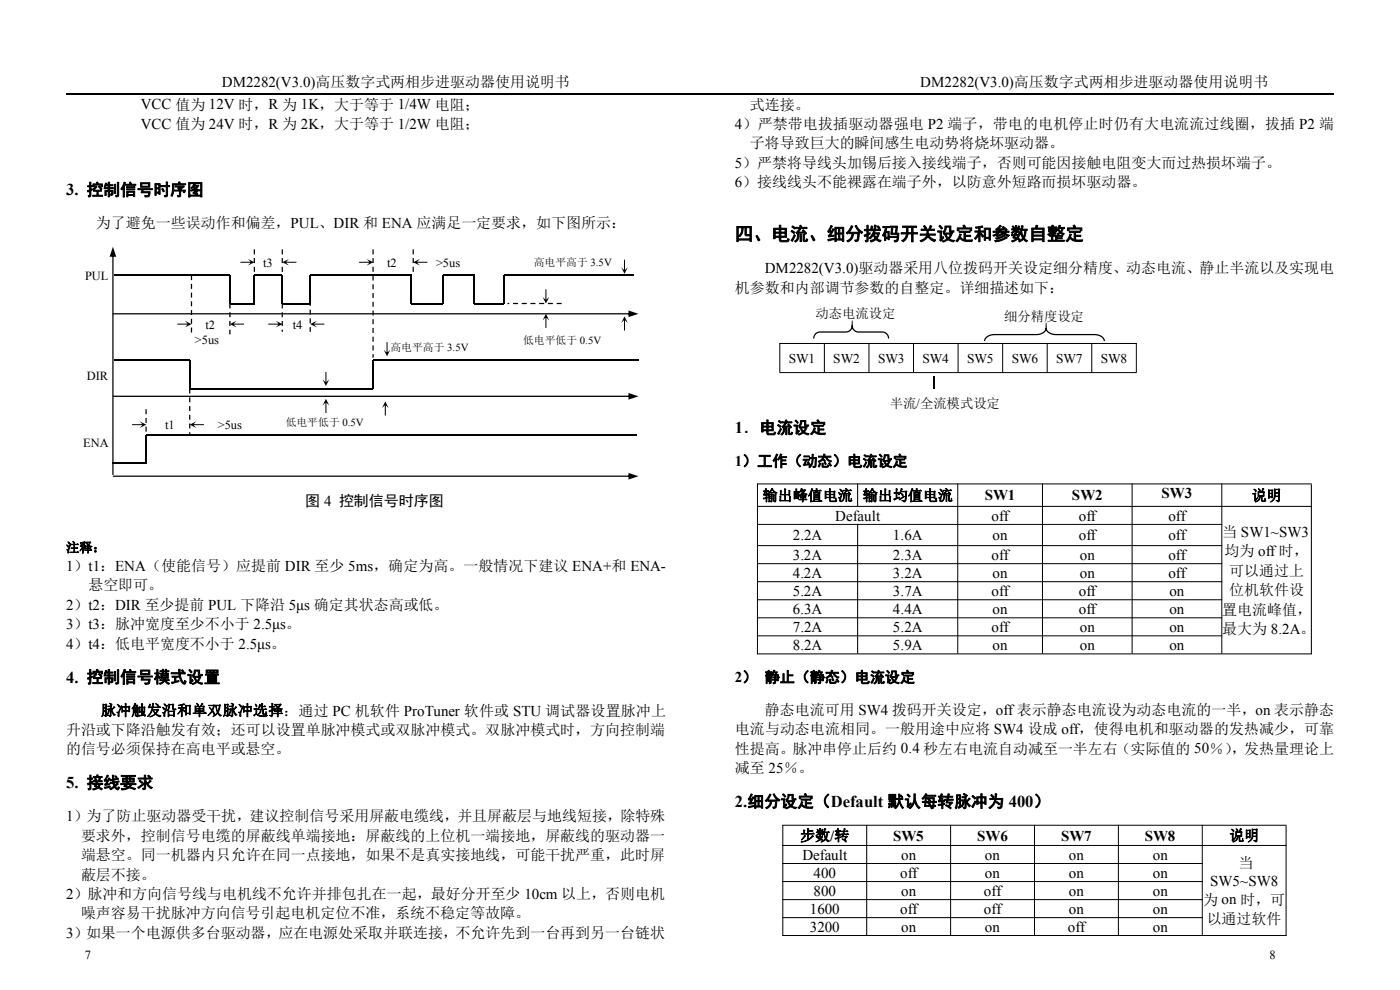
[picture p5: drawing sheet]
<svg xmlns="http://www.w3.org/2000/svg" width="297mm" height="210mm" viewBox="0 0 297 210" stroke-linecap="round" stroke-linejoin="round" font-family="sans-serif">
<defs><g id="words">
<text font-size="3.9" x="155.9" y="50.9">四、电流、细分拨码开关设定和参数自整定</text>
<g font-size="3.5">
<text x="14" y="41.5">3. 控制信号时序图</text>
<text x="155.9" y="91.9">1．电流设定</text>
<text x="14" y="144.8">4. 控制信号模式设置</text>
<text x="14" y="167.2">5. 接线要求</text>
<text x="155.9" y="171.2">2.细分设定（Default 默认每转脉冲为 400）</text>
</g>
<g font-size="3.2">
<text x="29.9" y="23.2">VCC 值为 12V 时，R 为 1K，大于等于 1/4W 电阻；</text>
<text x="47.1" y="18.5">DM2282(V3.0)高压数字式两相步进驱动器使用说明书</text>
<text x="159.1" y="23.3">式连接。</text>
<text x="195.2" y="18.5">DM2282(V3.0)高压数字式两相步进驱动器使用说明书</text>
<text x="29.9" y="27.3">VCC 值为 24V 时，R 为 2K，大于等于 1/2W 电阻；</text>
<text x="155.9" y="27.3">4）严禁带电拔插驱动器强电 P2 端子，带电的电机停止时仍有大电流流过线圈，拔插 P2 端</text>
<text x="155.9" y="35.6">5）严禁将导线头加锡后接入接线端子，否则可能因接触电阻变大而过热损坏端子。</text>
<text x="159.1" y="31.5">子将导致巨大的瞬间感生电动势将烧坏驱动器。</text>
<text x="155.9" y="39.7">6）接线线头不能裸露在端子外，以防意外短路而损坏驱动器。</text>
<text x="20.4" y="48.4">为了避免一些误动作和偏差，PUL、DIR 和 ENA 应满足一定要求，如下图所示：</text>
<text x="162.3" y="58">DM2282(V3.0)驱动器采用八位拨码开关设定细分精度、动态电流、静止半流以及实现电</text>
<text x="155.9" y="62.1">机参数和内部调节参数的自整定。详细描述如下：</text>
<text x="155.9" y="98.9">1）工作（动态）电流设定</text>
<text x="64.8" y="107.3">图 4 控制信号时序图</text>
<text x="161.8" y="106.2">输出峰值电流</text>
<text x="183" y="106.2">输出均值电流</text>
<text x="208.9" y="106.1">SW1</text>
<text x="227.4" y="106.1">SW2</text>
<text x="246.4" y="105.7">SW3</text>
<text x="265.5" y="106.2">说明</text>
<text x="177.2" y="110.5">Default</text>
<text x="210.4" y="110.5">off</text>
<text x="228.9" y="110.5">off</text>
<text x="247.9" y="110.5">off</text>
<text x="259.3" y="113.9">当 SW1~SW3</text>
<text x="168.2" y="114.6">2.2A</text>
<text x="168.2" y="118.8">3.2A</text>
<text x="189.4" y="114.6">1.6A</text>
<text x="189.4" y="118.8">2.3A</text>
<text x="210.4" y="118.8">off</text>
<text x="210.6" y="114.6">on</text>
<text x="228.9" y="114.6">off</text>
<text x="229.1" y="118.8">on</text>
<text x="247.9" y="114.6">off</text>
<text x="247.9" y="118.8">off</text>
<text x="259.8" y="118">均为 off时，</text>
<text x="14" y="121.1">1）t1：ENA（使能信号）应提前 DIR 至少 5ms，确定为高。一般情况下建议 ENA+和 ENA-</text>
<text x="18.8" y="125.2">悬空即可。</text>
<text x="168.2" y="122.6">4.2A</text>
<text x="189.4" y="122.6">3.2A</text>
<text x="210.6" y="122.6">on</text>
<text x="229.1" y="122.6">on</text>
<text x="247.9" y="122.6">off</text>
<text x="260.8" y="122.1">可以通过上</text>
<text x="14" y="129.3">2）t2：DIR 至少提前 PUL 下降沿 5μs 确定其状态高或低。</text>
<text x="168.2" y="126.5">5.2A</text>
<text x="168.2" y="130.3">6.3A</text>
<text x="189.4" y="126.5">3.7A</text>
<text x="189.4" y="130.3">4.4A</text>
<text x="210.4" y="126.5">off</text>
<text x="210.6" y="130.3">on</text>
<text x="228.9" y="126.5">off</text>
<text x="228.9" y="130.3">off</text>
<text x="248.1" y="126.5">on</text>
<text x="248.1" y="130.3">on</text>
<text x="259.3" y="130.4">置电流峰值，</text>
<text x="260.8" y="126.3">位机软件设</text>
<text x="14" y="133.5">3）t3：脉冲宽度至少不小于 2.5μs。</text>
<text x="14" y="137.6">4）t4：低电平宽度不小于 2.5μs。</text>
<text x="168.2" y="134.1">7.2A</text>
<text x="168.2" y="137.9">8.2A</text>
<text x="189.4" y="134.1">5.2A</text>
<text x="189.4" y="137.9">5.9A</text>
<text x="210.4" y="134.1">off</text>
<text x="210.6" y="137.9">on</text>
<text x="229.1" y="134.1">on</text>
<text x="229.1" y="137.9">on</text>
<text x="248.1" y="134.1">on</text>
<text x="248.1" y="137.9">on</text>
<text x="259.3" y="134.5">最大为 8.2A。</text>
<text x="155.9" y="144.7">2） 静止（静态）电流设定</text>
<text x="14" y="155.9">升沿或下降沿触发有效；还可以设置单脉冲模式或双脉冲模式。双脉冲模式时，方向控制端</text>
<text x="21.4" y="151.8">脉冲触发沿和单双脉冲选择：通过 PC 机软件 ProTuner 软件或 STU 调试器设置脉冲上</text>
<text x="155.9" y="155.7">电流与动态电流相同。一般用途中应将 SW4 设成 off，使得电机和驱动器的发热减少，可靠</text>
<text x="162.3" y="151.6">静态电流可用 SW4 拨码开关设定，off表示静态电流设为动态电流的一半，on 表示静态</text>
<text x="14" y="160">的信号必须保持在高电平或悬空。</text>
<text x="155.9" y="159.9">性提高。脉冲串停止后约 0.4 秒左右电流自动减至一半左右（实际值的 50％）</text>
<text x="261.3" y="159.9">，发热量理论上</text>
<text x="155.9" y="164">减至 25％。</text>
<text x="14" y="174.2">1）为了防止驱动器受干扰，建议控制信号采用屏蔽电缆线，并且屏蔽层与地线短接，除特殊</text>
<text x="17.2" y="178.3">要求外，控制信号电缆的屏蔽线单端接地：屏蔽线的上位机一端接地，屏蔽线的驱动器一</text>
<text x="169.8" y="178.3">步数/转</text>
<text x="189.5" y="178.3">SW5</text>
<text x="207.3" y="178.3">SW6</text>
<text x="225.1" y="178.3">SW7</text>
<text x="242.9" y="178.3">SW8</text>
<text x="260.8" y="178.3">说明</text>
<text x="17.2" y="182.5">端悬空。同一机器内只允许在同一点接地，如果不是真实接地线，可能干扰严重，此时屏</text>
<text x="170.2" y="182.4">Default</text>
<text x="191.2" y="182.4">on</text>
<text x="209" y="182.4">on</text>
<text x="226.8" y="182.4">on</text>
<text x="244.6" y="182.4">on</text>
<text x="262.8" y="184.1">当</text>
<text x="14" y="190.7">2）脉冲和方向信号线与电机线不允许并排包扎在一起，最好分开至少 10cm 以上，否则电机</text>
<text x="17.2" y="186.6">蔽层不接。</text>
<text x="172.6" y="186.2">400</text>
<text x="172.6" y="190.1">800</text>
<text x="191" y="186.2">off</text>
<text x="191.2" y="190.1">on</text>
<text x="208.7" y="190.1">off</text>
<text x="209" y="186.2">on</text>
<text x="226.8" y="186.2">on</text>
<text x="226.8" y="190.1">on</text>
<text x="244.6" y="186.2">on</text>
<text x="244.6" y="190.1">on</text>
<text x="255.2" y="191.9">为 on 时，可</text>
<text x="256.8" y="188">SW5~SW8</text>
<text x="17.2" y="194.8">噪声容易干扰脉冲方向信号引起电机定位不准，系统不稳定等故障。</text>
<text x="171.8" y="193.9">1600</text>
<text x="171.8" y="197.7">3200</text>
<text x="191" y="193.9">off</text>
<text x="191.2" y="197.7">on</text>
<text x="208.7" y="193.9">off</text>
<text x="209" y="197.7">on</text>
<text x="226.6" y="197.7">off</text>
<text x="226.8" y="193.9">on</text>
<text x="244.6" y="193.9">on</text>
<text x="244.6" y="197.7">on</text>
<text x="256" y="196">以通过软件</text>
<text x="14" y="198.9">3）如果一个电源供多台驱动器，应在电源处采取并联连接，不允许先到一台再到另一台链状</text>
</g>
<g font-size="2.8">
<text x="173" y="67.5">动态电流设定</text>
<text x="213" y="68.1">细分精度设定</text>
<text x="167.3" y="76.9">SW1</text>
<text x="176.8" y="76.9">SW2</text>
<text x="186.3" y="76.9">SW3</text>
<text x="195.7" y="76.9">SW4</text>
<text x="205.1" y="76.9">SW5</text>
<text x="214.6" y="76.9">SW6</text>
<text x="224.1" y="76.9">SW7</text>
<text x="233.5" y="76.9">SW8</text>
<text x="188.8" y="86.6">半流/全流模式设定</text>
<text x="14" y="117.1">注释：</text>
</g>
<g font-size="2.6">
<text x="18" y="59.3">PUL</text>
<text x="55.8" y="56.6">t3</text>
<text x="82.1" y="56.6">t2</text>
<text x="92.5" y="56.6">&gt;5us</text>
<text x="43.6" y="69.7">t2</text>
<text x="62.1" y="69.7">t4</text>
<text x="41.4" y="73">&gt;5us</text>
<text x="18.4" y="80.7">DIR</text>
<text x="17.7" y="94.8">ENA</text>
<text x="35.1" y="91">t1</text>
<text x="46.2" y="91">&gt;5us</text>
<text x="18" y="203.3">7</text>
<text x="269.3" y="203.3">8</text>
</g>
<g font-size="2.3">
<text x="113.2" y="56.4">高电平高于 3.5V</text>
<text x="82.8" y="74.5">高电平高于 3.5V</text>
<text x="111" y="72.9">低电平低于 0.5V</text>
<text x="60.6" y="90.4">低电平低于 0.5V</text>
</g>
</g></defs>
<path d="M14 19.9h269" fill="none" stroke="#000" stroke-width=".25"/>
<g fill="none" stroke="#000" stroke-width=".21">
<path d="M165.4 72.9h75.8M165.4 79h75.8M165.4 72.8v6.2M174.9 72.8v6.2M184.3 72.8v6.2M193.8 72.8v6.2M203.3 72.8v6.2M212.7 72.8v6.2M222.2 72.8v6.2M231.6 72.8v6.2M241.1 72.8v6.2M160.6 102.7h117.7"/>
<path d="M160.6 107.4h117.7M160.6 111.2h98.7M160.6 115.7h98.7M160.6 119.6h98.7M160.7 102.6v36.2M181.9 102.6v4.7M181.9 111.2v27.4M203.2 102.6v36M221.2 102.6v36M240.2 102.6v36M259.2 102.6v36M278.2 102.7v36.1"/>
<path d="M160.6 123.4h98.7M160.6 127.2h98.7M160.6 131.1h98.7M160.6 134.9h98.7M160.6 138.7h117.7M166 175.1h106.9M166 179.3h106.9M166.1 175v23.5M183.9 175v23.4M201.7 175v23.4M219.5 175v23.4M237.3 175v23.4"/>
<path d="M255.1 175v23.4M272.8 175.1v23.4M166 183.2h89.1M166 187h89.1M166 190.8h89.1M166 194.7h89.1M166 198.5h106.9"/>
</g>
<g fill="#000">
<path d="M172.9 70.7l1-.4 5.9-.1 .5-.3 .3-.4 .1-1.5h.2l.2 1.6 .7 .6 5.4 .1a1.48 1.48 0 0 1 1.4 1.5h-.2l-.3-.8-.7-.4h-5.3a1.48 1.48 0 0 1-1.4-1.5h.2a1.48 1.48 0 0 1-1.4 1.5h-5.8l-.7 .4-.2 .8h-.3l.1-.6zM209.1 71.5l.8-.5 .9-.1 9.6-.1 .7-.3 .6-.4 .1-1.6h.2l.2 1.6 .6 .4 .6 .3h8.8a1.94 1.94 0 0 1 2.2 1.5l-.3 .1-.1-.5-.4-.4-1-.4h-8.6a1.94 1.94 0 0 1-2.2-1.5h.3a1.89 1.89 0 0 1-2.3 1.5h-9.2l-1 .4-.4 .4-.2 .5-.3-.1z"/>
<path d="M24 52.4l-.8 2.1h1.5zM23.8 53.4v47.4h.3v-47.4z"/>
<path d="M40.5 58.4h.3v1h-.3zM40.5 60.2h.3v1.1h-.3zM40.5 62.1h.3v1h-.3zM40.5 63.9h.3v1.1h-.3zM40.5 65.8h.3v1h-.3zM40.5 67.6h.3v1.1h-.3zM40.5 69.5h.3v1h-.3z"/>
<path d="M52.6 54.9l.7 .7-.7 .7 1.4-.7zM51 55.5v.2h2.3v-.2z"/>
<path d="M53.8 52.9v1.1h.3v-1.1zM53.8 54.8v1h.3v-1zM53.8 56.6v1.1h.3v-1.1z"/>
<path d="M59.8 52.9v1.1h.2v-1.1zM59.8 54.8v1h.2v-1zM59.8 56.6v1.1h.2v-1.1z"/>
<path d="M59.9 55.6l1.4 .7-.7-.7 .7-.7zM60.6 55.5v.2h2.3v-.2z"/>
<path d="M77.8 54.9l.7 .7-.7 .7 1.4-.7zM76.2 55.5v.2h2.3v-.2z"/>
<path d="M79 52.9v1.1h.3v-1.1zM79 54.8v1h.3v-1zM79 56.6v1.1h.3v-1.1zM79 58.5v1h.3v-1zM79 60.3v1.1h.3v-1.1zM79 62.2v1h.3v-1zM79 64v1.1h.3v-1.1zM79 65.9v1h.3v-1zM79 67.7v1.1h.3v-1.1zM79 69.6v1h.3v-1zM79 71.4v1.1h.3v-1.1zM79 73.3v1h.3v-1zM79 75.1v.8h.3v-.8z"/>
<path d="M87.5 52.9v1.1h.3v-1.1zM87.5 54.8v1h.3v-1zM87.5 56.6v1.1h.3v-1.1z"/>
<path d="M87.7 55.6l1.4 .7-.7-.7 .7-.7zM88.4 55.5v.2h2.3v-.2z"/>
<path d="M131.8 56.7l.7 1.4 .7-1.4-.7 .7zM132.4 55.1v2.3h.2v-2.3z"/>
<path d="M39.2 68.1l.7 .7-.7 .7 1.4-.7zM37.6 68.7v.2h2.3v-.2z"/>
<path d="M48.6 64.4v1h.3v-1zM48.6 66.2v1.1h.3v-1.1zM48.6 68.1v1h.3v-1zM48.6 69.9v1h.3v-1z"/>
<path d="M48.8 68.8l1.4 .7-.7-.7 .7-.7zM49.5 68.7v.2h2.3v-.2z"/>
<path d="M58.5 68.1l.7 .7-.7 .7 1.4-.7zM56.9 68.7v.2h2.3v-.2z"/>
<path d="M59.8 64.4v1h.2v-1zM59.8 66.2v1.1h.2v-1.1zM59.8 68.1v1h.2v-1zM59.8 69.9v.5h.2v-.5z"/>
<path d="M65.7 63.8v1.1h.2v-1.1zM65.7 65.7v1h.2v-1zM65.7 67.5v1.1h.2v-1.1zM65.7 69.4v1h.2v-1z"/>
<path d="M65.8 68.8l1.4 .7-.7-.7 .7-.7zM66.5 68.7v.2h2.3v-.2z"/>
<path d="M81.4 74.2l.7 1.4 .7-1.4-.7 .7zM82 72.6v2.3h.2v-2.3z"/>
<path d="M115.8 66.6l-.7 1.4 .7-.7 .7 .7zM115.7 67.3v2.3h.2v-2.3z"/>
<path d="M115.1 63l.7 1.4 .7-1.4-.7 .7zM115.7 61.4v2.3h.2v-2.3z"/>
<path d="M118.1 64.2v.3h1.1v-.3zM116.2 64.2v.3h1.1v-.3zM114.4 64.2v.3h1v-.3zM112.5 64.2v.3h1.1v-.3zM110.7 64.2v.3h1v-.3zM108.8 64.2v.3h1.1v-.3zM107.7 64.2v.3h.3v-.3z"/>
<path d="M132.5 67.1l-.7 1.4 .7-.7 .7 .7zM132.4 67.8v2.3h.2v-2.3z"/>
<path d="M133.3 65.9l2.1 .7-2.1 .7zM24 66.4h110.4v.3h-110.4z"/>
<path d="M29.6 89.4l.7 .7-.7 .7 1.4-.7zM28 90v.2h2.3v-.2z"/>
<path d="M30.9 86.8v1.1h.2v-1.1zM30.9 88.7v1h.2v-1zM30.9 90.5v1.1h.2v-1.1z"/>
<path d="M40.1 82.4v1.1h.3v-1.1zM40.1 84.3v1h.3v-1zM40.1 86.1v1.1h.3v-1.1zM40.1 88v1h.3v-1zM40.1 89.8v1.1h.3v-1.1zM40.1 91.7v.6h.3v-.6z"/>
<path d="M40.3 90.1l1.4 .7-.7-.7 .7-.7zM41 90v.2h2.3v-.2z"/>
<path d="M69.1 84.6l-.7 1.4 .7-.7 .7 .7zM69 85.3v2.3h.3v-2.3z"/>
<path d="M68.4 80.5l.7 1.4 .7-1.4-.7 .7zM69 78.9v2.3h.3v-2.3z"/>
<path d="M81.7 85.2l-.7 1.4 .7-.7 .7 .7zM81.6 85.9v2.3h.2v-2.3z"/>
<path d="M133.3 83.4l2.1 .7-2.1 .7zM24 83.9h110.4v.3h-110.4z"/>
<path d="M133.3 100.3l2.1 .7-2.1 .7zM24 100.9h110.4v.3h-110.4z"/>
</g>
<path d="M24.3 58.4h24.5v6h5.2v-6h5.9v6h5.9v-6h21.5v6h6.7v-6h6.6v6h6.3v-6h27.4M24.3 76.4h16v6h38.8v-6h56.3M198.1 79.7v2.8M135.1 92.3h-104.1v6h-7" fill="none" stroke="#000" stroke-width=".26"/>
<use href="#words"/>
</svg>
